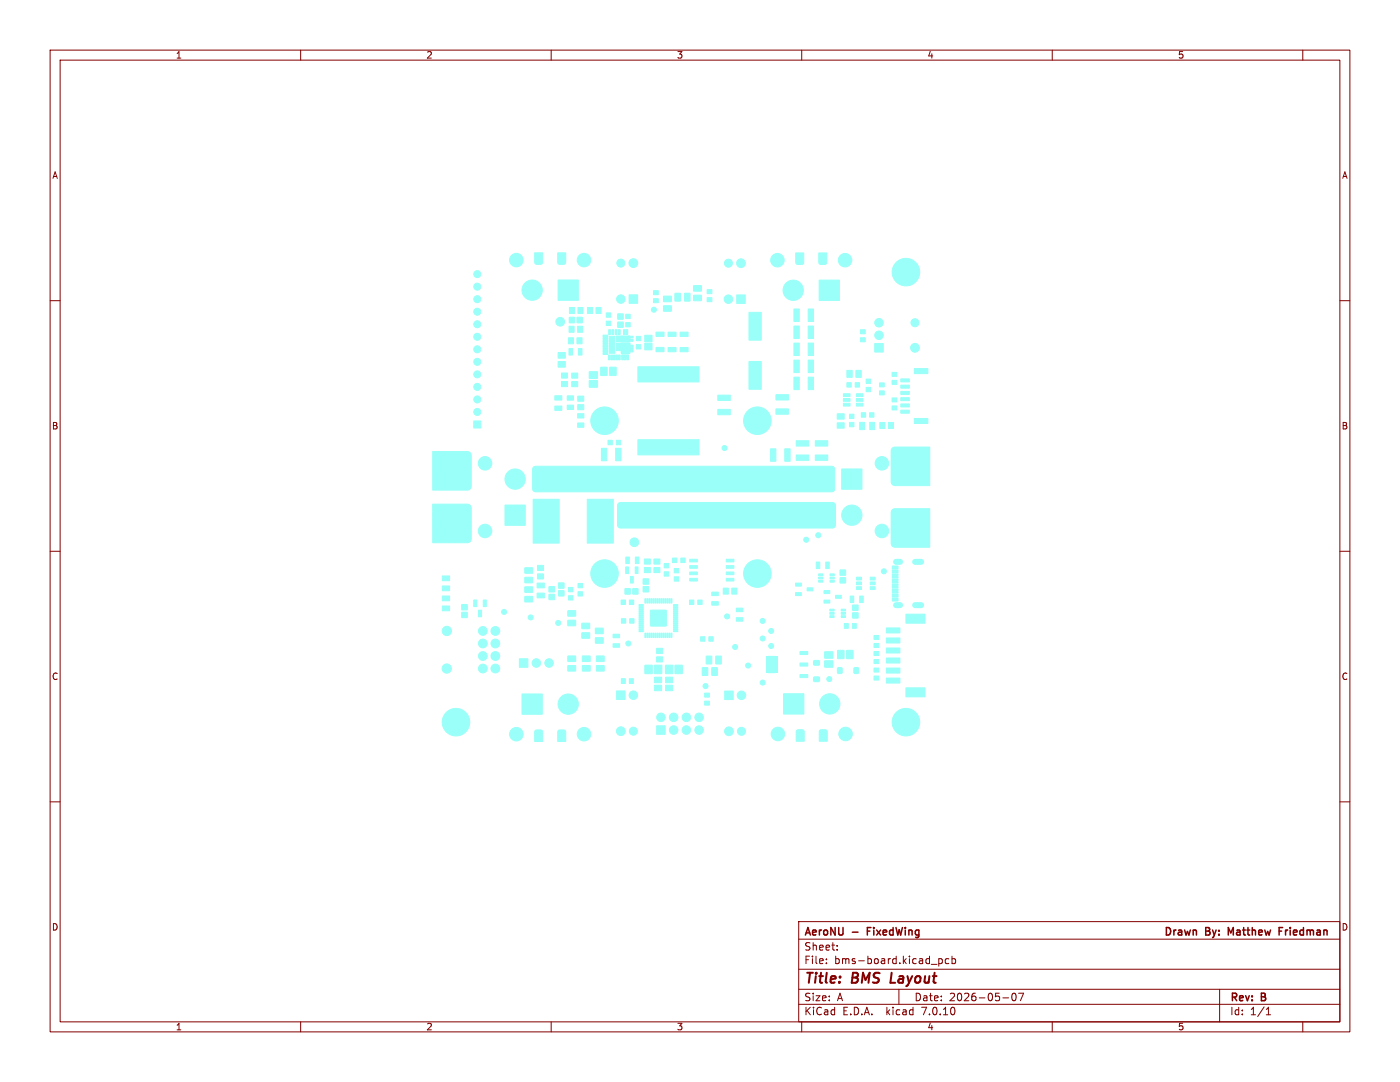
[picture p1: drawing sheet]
<svg xmlns="http://www.w3.org/2000/svg" width="279mm" height="216mm" viewBox="0 0 279 216" stroke-linecap="round" stroke-linejoin="round" font-family="sans-serif">
<defs><g id="words">
<g font-size="2.8" fill="#840000">
<text x="160.4" y="196.8">Title:</text>
<text x="170.1" y="196.8">BMS</text>
<text x="178.6" y="196.8">Layout</text>
</g>
<g font-size="2.1" fill="#840000">
<text x="160.4" y="189.9">Sheet:</text>
<text x="160.4" y="187.1">AeroNU</text>
<text x="170.1" y="187.1">-</text>
<text x="173.7" y="187.1">FixedWing</text>
<text x="232" y="187.1">Drawn</text>
<text x="240.5" y="187.1">By:</text>
<text x="245.6" y="187.1">Matthew</text>
<text x="256.3" y="187.1">Friedman</text>
<text x="160.4" y="192.6">File:</text>
<text x="166.5" y="192.6">bms-board.kicad_pcb</text>
<text x="160.4" y="202.8">KiCad</text>
<text x="160.4" y="200">Size:</text>
<text x="167" y="200">A</text>
<text x="168.1" y="202.8">E.D.A.</text>
<text x="177" y="202.8">kicad</text>
<text x="182.4" y="200">Date:</text>
<text x="184.2" y="202.8">7.0.10</text>
<text x="189.4" y="200">2026-05-07</text>
<text x="245.4" y="200.2">Rev:</text>
<text x="245.4" y="202.8">Id:</text>
<text x="249.5" y="202.8">1/1</text>
<text x="251.8" y="200.2">B</text>
</g>
<g font-size="1.8" fill="#840000">
<text x="35" y="11.9">1</text>
<text x="85" y="11.9">2</text>
<text x="135" y="11.9">3</text>
<text x="185" y="11.9">4</text>
<text x="235" y="11.9">5</text>
<text x="10.3" y="35.9">A</text>
<text x="267.7" y="35.9">A</text>
<text x="10.3" y="85.9">B</text>
<text x="267.7" y="85.9">B</text>
<text x="10.3" y="135.9">C</text>
<text x="267.7" y="135.9">C</text>
<text x="10.3" y="185.9">D</text>
<text x="267.7" y="185.9">D</text>
<text x="35" y="205.8">1</text>
<text x="85" y="205.8">2</text>
<text x="135" y="205.8">3</text>
<text x="185" y="205.8">4</text>
<text x="235" y="205.8">5</text>
</g>
</g></defs>
<g fill="none" stroke="#840000" stroke-width=".2">
<path d="M10 10h259.4v195.9h-259.4zM12 12h255.4v191.9h-255.4zM60 10v2M110 10v2M160 10v2M210 10v2M260 10v2M10 60h2M267.4 60h2M10 110h2M267.4 110h2M10 160h2"/>
<path d="M267.4 160h2M159.4 183.9h108v20h-108zM159.4 197.4h108M159.4 193.4h108M159.4 187.4h108M164.9 192.1v.2M164.9 191.4v.1M167.1 189.4v.2M167.1 188.7v.1M179.4 197.4v3M187.4 191.4l.4-.1 .3 .3-.2 .6h-.5M187.4 191.3v1.5"/>
<path d="M189.4 191.4l-.5-.1-.3 .3 .2 .6h.6M190 191.4l.4-.1 .3 .3-.1 .6h-.6M190 190.8v1.5M200.1 199.1h1.2M202.1 198.3l.2-.1a.8 .8 0 0 1 .5 .7 .8 .8 0 0 1-.5 .8 1 1 0 0 1-.2-1.4zM203.3 198.2h1l-.7 1.5M243.4 197.4v6.5M60 203.9v2M110 203.9v2M159.4 200.4h108M160 203.9v2M210 203.9v2"/>
<path d="M252.7 202.5h.9M252.7 201.4l.4-.4v1.5M260 203.9v2"/>
</g>
<path d="M177.9 194.1l-.2 2h1" fill="none" stroke="#840000" stroke-width=".4"/>
<path d="M173.1 185.8h.5M173.8 185.1h-.7v1.5M255.3 185.8h.5M256 185.1h-.7v1.5" fill="none" stroke="#840000" stroke-width=".3"/>
<path d="M152.8 130.9h2.3v3.4h-2.3z" fill="#9afff8"/>
<g fill="#9afff8" stroke="#9afff8" stroke-width=".2">
<path d="M86.4 100.6h6.9l.6 .3 .2 .5v6.1l-.3 .6-.5 .2h-6.9z"/>
<path d="M100.8 100.8h4v4h-4z"/>
<path d="M86.4 90.1h6.9l.6 .3 .2 .5v6.1l-.3 .6-.5 .2h-6.9z"/>
<path d="M131.1 144.8h1.7v1.7h-1.7z"/>
<path d="M178.1 89.4l.5-.2h7v7.7h-7l-.6-.3-.1-.5v-6.1z"/>
<path d="M168 93.6h4v4h-4z"/>
<path d="M178.1 101.7l.5-.2h7v7.7h-7l-.6-.3-.1-.5v-6.1z"/>
<path d="M122.4 126.5h1.2v.7h-1.2z"/>
<path d="M122.4 128.5h1.2v.7h-1.2z"/>
<path d="M103.7 131.5h1.7v1.7h-1.7z"/>
<path d="M133.3 69.3h1.6v.9h-1.6z"/>
<path d="M133.3 66.3h1.6v.8h-1.6z"/>
<path d="M127.3 73.2h12.2v3h-12.2z"/>
<path d="M127.3 87.7h12.2v3.1h-12.2z"/>
<path d="M142.1 118.1h1.2v.7h-1.2z"/>
<path d="M142.1 120.1h1.2v.7h-1.2z"/>
<path d="M162.7 90.8h2.5v1.1h-2.5z"/>
<path d="M162.7 87.9h2.5v1.1h-2.5z"/>
<path d="M158.9 90.8h2.5v1.1h-2.5z"/>
<path d="M158.9 87.9h2.5v1.1h-2.5z"/>
<path d="M174.4 130h1v.8h-1z"/>
<path d="M174.4 131.6h1v.8h-1z"/>
<path d="M158.4 61.7h1.1v2.4h-1.1z"/>
<path d="M161.3 61.7h1.1v2.4h-1.1z"/>
<path d="M127 68.8h.9v.8h-.9z"/>
<path d="M127 67.1h.9v.9h-.9z"/>
<path d="M156.4 138.4h4v4.1h-4z"/>
<path d="M159 145.8l.3-.2h.8l.3 .2 .1 2.1h-1.6z"/>
<path d="M163.6 145.8l.3-.2h.8l.3 .2 .1 2.1h-1.6z"/>
<path d="M144.9 111.6h1.6v.5h-1.6z"/>
<path d="M144.9 112.9h1.6v.5h-1.6z"/>
<path d="M144.9 114.1h1.6v.6h-1.6z"/>
<path d="M144.9 115.4h1.6v.5h-1.6z"/>
<path d="M137.6 115.4h1.6v.5h-1.6z"/>
<path d="M137.6 114.1h1.6v.6h-1.6z"/>
<path d="M137.6 112.9h1.6v.5h-1.6z"/>
<path d="M137.6 111.6h1.6v.5h-1.6z"/>
<path d="M94.5 84h1.5v1.4h-1.5z"/>
<path d="M135.9 111.4h.8v.8h-.8z"/>
<path d="M134.2 111.4h.9v.8h-.9z"/>
<path d="M158.4 68.5h1.1v2.4h-1.1z"/>
<path d="M161.3 68.5h1.1v2.4h-1.1z"/>
<path d="M164.5 119.7h1.1v.6h-1.1z"/>
<path d="M164.5 117.8h1.1v.6h-1.1z"/>
<path d="M166.7 118.8h1.2v.6h-1.2z"/>
<path d="M116.1 124.4h1.6v1h-1.6z"/>
<path d="M116.1 126.3h1.6v1h-1.6z"/>
<path d="M125.6 119.7h.9v.9h-.9z"/>
<path d="M124 119.7h.8v.9h-.8z"/>
<path d="M154.9 78.7h2.4v1.1h-2.4z"/>
<path d="M154.9 81.6h2.4v1.1h-2.4z"/>
<path d="M117.6 75.9h1.6v1.4h-1.6z"/>
<path d="M117.6 74.2h1.6v1.3h-1.6z"/>
<path d="M177.3 84.3h1v1.2h-1z"/>
<path d="M175.6 84.3h1v1.2h-1z"/>
<path d="M158.4 75.3h1.1v2.4h-1.1z"/>
<path d="M161.3 75.3h1.1v2.4h-1.1z"/>
<path d="M159.7 130h1.5v.6h-1.5z"/>
<path d="M159.7 132.3h1.5v.6h-1.5z"/>
<path d="M153.2 131h1.5v3.2h-1.5z"/>
<path d="M159.7 134.6h1.5v.6h-1.5z"/>
<path d="M106.5 93.2l.4-.2h59.1l.3 .1 .3 .4v4l-.2 .5-.4 .1h-59.1l-.4-.1-.2-.5v-3.9z"/>
<path d="M178 79.4h1v.8h-1z"/>
<path d="M178 81h1v.8h-1z"/>
<path d="M165.6 114.5h.9v.4h-.9z"/>
<path d="M165.6 115.2h.9v.3h-.9z"/>
<path d="M165.6 115.8h.9v.4h-.9z"/>
<path d="M163.4 115.8h.8v.4h-.8z"/>
<path d="M163.4 115.2h.8v.3h-.8z"/>
<path d="M163.4 114.5h.8v.4h-.8z"/>
<path d="M162.9 112.1h.7v1.4h-.7z"/>
<path d="M164.8 112.1h.7v1.4h-.7z"/>
<path d="M149.5 62.3h2.4v5.6h-2.4z"/>
<path d="M149.5 72.1h2.4v5.6h-2.4z"/>
<path d="M132.4 59.1h1.6v1.1h-1.6z"/>
<path d="M132.4 61h1.6v1.1h-1.6z"/>
<path d="M167.2 133.3h.8v1h-.8z"/>
<path d="M170.5 133.3h.8v1h-.8z"/>
<path d="M120 89.5h1.1v2.4h-1.1z"/>
<path d="M122.9 89.5h1v2.4h-1z"/>
<path d="M115.3 82.5h1.2v.9h-1.2z"/>
<path d="M115.3 84.4h1.2v.9h-1.2z"/>
<path d="M134.6 113.4h.8v.9h-.8z"/>
<path d="M134.6 115.1h.8v.9h-.8z"/>
<path d="M164.6 130.1h1.6v1.2h-1.6z"/>
<path d="M164.6 131.9h1.6v1.2h-1.6z"/>
<path d="M113.5 118.9h.8v.8h-.8z"/>
<path d="M113.5 117.2h.8v.9h-.8z"/>
<path d="M134.7 132.8h1.5v1.6h-1.5z"/>
<path d="M132.8 132.8h1.5v1.6h-1.5z"/>
<path d="M106.4 99.6h5.2v8.8h-5.2z"/>
<path d="M117.2 99.6h5.2v8.8h-5.2z"/>
<path d="M116.2 132.8h1.6v1.1h-1.6z"/>
<path d="M116.2 130.9h1.6v1.1h-1.6z"/>
<path d="M174.6 68.6h1.7v1.7h-1.7z"/>
<path d="M140.6 138.3h1v.8h-1z"/>
<path d="M140.6 139.9h1v.8h-1z"/>
<path d="M135.7 69.3h1.6v.9h-1.6z"/>
<path d="M135.7 66.3h1.6v.8h-1.6z"/>
<path d="M113.2 79h1.2v.9h-1.2z"/>
<path d="M113.2 80.8h1.2v.9h-1.2z"/>
<path d="M171.9 82.4h.9v.8h-.9z"/>
<path d="M173.5 82.4h.9v.8h-.9z"/>
<path d="M113.6 61.4h1.1v1.1h-1.1z"/>
<path d="M115.3 61.4h1.1v1.1h-1.1z"/>
<path d="M167.9 121.6h.8v.3h-.8z"/>
<path d="M167.9 122.2h.8v.4h-.8z"/>
<path d="M167.9 122.9h.8v.3h-.8z"/>
<path d="M165.6 122.9h.9v.3h-.9z"/>
<path d="M165.6 122.2h.9v.4h-.9z"/>
<path d="M165.6 121.6h.9v.3h-.9z"/>
<path d="M111.4 70.3h1.4v1.2h-1.4z"/>
<path d="M111.4 72.1h1.4v1.2h-1.4z"/>
<path d="M146.9 123.2h1.3v.7h-1.3z"/>
<path d="M146.9 121.4h1.3v.7h-1.3z"/>
<path d="M158.4 65.1h1.1v2.4h-1.1z"/>
<path d="M161.3 65.1h1.1v2.4h-1.1z"/>
<path d="M167.1 84.4h1.4v1h-1.4z"/>
<path d="M167.1 82.6h1.4v1h-1.4z"/>
<path d="M179.8 75.6h1.7v.6h-1.7z"/>
<path d="M179.8 76.8h1.7v.6h-1.7z"/>
<path d="M179.8 78.1h1.7v.6h-1.7z"/>
<path d="M179.8 79.4h1.7v.6h-1.7z"/>
<path d="M179.8 80.6h1.7v.6h-1.7z"/>
<path d="M179.8 81.8h1.7v.6h-1.7z"/>
<path d="M182.5 73.6h2.7v1h-2.7z"/>
<path d="M182.5 83.5h2.7v1h-2.7z"/>
<path d="M174.4 126.8h1v.8h-1z"/>
<path d="M174.4 128.4h1v.8h-1z"/>
<path d="M109.6 118.6h1.1v1h-1.1z"/>
<path d="M109.6 117.1h1.1v1h-1.1z"/>
<path d="M141.1 57.8h1v.8h-1z"/>
<path d="M141.1 59.4h1v.8h-1z"/>
<path d="M112.1 74.4h1.1v1h-1.1z"/>
<path d="M112.1 76.1h1.1v1h-1.1z"/>
<path d="M146 117.4h1.1v1.1h-1.1z"/>
<path d="M144.3 117.4h1.1v1.1h-1.1z"/>
<path d="M119.9 73.3h1.2v1.6h-1.2z"/>
<path d="M121.7 73.3h1.2v1.6h-1.2z"/>
<path d="M128.4 115.5h1v1.1h-1z"/>
<path d="M128.4 117.1h1v1h-1z"/>
<path d="M115.3 79h1.2v1.1h-1.2z"/>
<path d="M115.3 80.7h1.2v1.1h-1.2z"/>
<path d="M139.8 127.1h.9v.8h-.9z"/>
<path d="M141.5 127.1h.8v.8h-.8z"/>
<path d="M117.2 61.4h1.1v1.1h-1.1z"/>
<path d="M118.9 61.4h1.1v1.1h-1.1z"/>
<path d="M172.9 75.6h.8v.9h-.8z"/>
<path d="M172.9 77.3h.8v.9h-.8z"/>
<path d="M115.4 118.1h.8v.8h-.8z"/>
<path d="M115.4 116.4h.8v.9h-.8z"/>
<path d="M138.4 57h1.6v1.1h-1.6z"/>
<path d="M138.4 58.9h1.6v1.1h-1.6z"/>
<path d="M114.1 74.4h1.2v1.1h-1.2z"/>
<path d="M114.1 76.1h1.2v1.1h-1.2z"/>
<path d="M123.1 137.9h1.7v1.7h-1.7z"/>
<path d="M130.9 69.3h1.6v.9h-1.6z"/>
<path d="M130.9 66.3h1.6v.8h-1.6z"/>
<path d="M113.4 67.4h1.1v1.2h-1.1z"/>
<path d="M115.1 67.4h1.1v1.2h-1.1z"/>
<path d="M119 132.8h1.6v1.1h-1.6z"/>
<path d="M119 130.9h1.6v1.1h-1.6z"/>
<path d="M132.6 114.1h.8v.9h-.8z"/>
<path d="M132.6 112.4h.8v.9h-.8z"/>
<path d="M156.6 89.6h1.1v2.4h-1.1z"/>
<path d="M153.8 89.6h1v2.4h-1z"/>
<path d="M143.3 78.8h2.4v1.1h-2.4z"/>
<path d="M143.3 81.7h2.4v1.1h-2.4z"/>
<path d="M169.7 118.9h.7v1.3h-.7z"/>
<path d="M171.6 118.9h.7v1.3h-.7z"/>
<path d="M128.6 113.2h1.2v1.1h-1.2z"/>
<path d="M128.6 111.5h1.2v1.1h-1.2z"/>
<path d="M113.5 69.6h.7v1.2h-.7z"/>
<path d="M115.5 69.6h.6v1.2h-.6z"/>
<path d="M92.2 122.2h1v1h-1z"/>
<path d="M92.2 120.6h1v1.1h-1z"/>
<path d="M136.6 58.5h1.1v1.6h-1.1z"/>
<path d="M134.7 58.5h1.1v1.6h-1.1z"/>
<path d="M130.4 59.6h1v.8h-1z"/>
<path d="M130.4 58h1v.8h-1z"/>
<path d="M170.8 73.9h1.1v1.4h-1.1z"/>
<path d="M169 73.9h1.1v1.4h-1.1z"/>
<path d="M111.5 117.9h1.1v1h-1.1z"/>
<path d="M111.5 116.3h1.1v1.1h-1.1z"/>
<path d="M104.8 119h1.5v1.1h-1.5z"/>
<path d="M104.8 117.1h1.5v1.1h-1.5z"/>
<path d="M137.6 119.7h.9v.9h-.9z"/>
<path d="M139.3 119.7h.8v.9h-.8z"/>
<path d="M170.7 76.4h.8v.8h-.8z"/>
<path d="M169 76.4h.9v.8h-.9z"/>
<path d="M170.2 122.3h1v1h-1z"/>
<path d="M170.2 120.7h1v1.1h-1z"/>
<path d="M128.7 68.5h1.4v1.3h-1.4z"/>
<path d="M128.7 66.9h1.4v1.3h-1.4z"/>
<path d="M107.2 118.3h1.4v1h-1.4z"/>
<path d="M107.2 116.3h1.4v1h-1.4z"/>
<path d="M162.4 135.1h1.1v.9h-1.1z"/>
<path d="M162.4 131.8h1.1v.9h-1.1z"/>
<path d="M107.3 112.8h1.2v1h-1.2z"/>
<path d="M107.3 114.5h1.2v1h-1.2z"/>
<path d="M121.3 87.9h.9v.8h-.9z"/>
<path d="M123 87.9h.9v.8h-.9z"/>
<path d="M121 62.4h.9v.9h-.9z"/>
<path d="M121 64.1h.9v.8h-.9z"/>
<path d="M168.5 124.4h.8v1h-.8z"/>
<path d="M170.1 124.4h.8v1h-.8z"/>
<path d="M124 123.5h.9v.8h-.9z"/>
<path d="M125.7 123.5h.8v.8h-.8z"/>
<path d="M125.5 58.8h1.7v1.7h-1.7z"/>
<path d="M132.8 136.7h1.4v1.1h-1.4z"/>
<path d="M130.6 136.7h1.4v1.1h-1.4z"/>
<path d="M130.6 135.1h1.4v1.1h-1.4z"/>
<path d="M132.8 135.1h1.4v1.1h-1.4z"/>
<path d="M176.9 125.3h2.7v1h-2.7z"/>
<path d="M176.9 127.3h2.7v1h-2.7z"/>
<path d="M176.9 129.3h2.7v1h-2.7z"/>
<path d="M176.9 131.3h2.7v1h-2.7z"/>
<path d="M176.9 133.3h2.7v1h-2.7z"/>
<path d="M176.9 135.3h2.7v1h-2.7z"/>
<path d="M180.8 122.5h3.8v1.9h-3.8z"/>
<path d="M180.8 137.2h3.8v1.9h-3.8z"/>
<path d="M169 129.8h1.2v1.6h-1.2z"/>
<path d="M167.2 129.8h1.2v1.6h-1.2z"/>
<path d="M173.7 115.2h1v.5h-1z"/>
<path d="M173.7 116.1h1v.6h-1z"/>
<path d="M173.7 117.1h1v.5h-1z"/>
<path d="M170.9 117.1h1v.5h-1z"/>
<path d="M170.9 116.1h1v.6h-1z"/>
<path d="M170.9 115.2h1v.5h-1z"/>
<path d="M115.2 63.3h1v1.1h-1z"/>
<path d="M113.6 63.3h1.1v1.1h-1.1z"/>
<path d="M169.5 84.3h.9v.9h-.9z"/>
<path d="M169.5 82.6h.9v.9h-.9z"/>
<path d="M134.4 120.7l.8-.1 .1 .2h-.8z"/>
<path d="M134.4 121.1l.8-.1 .1 .2h-.8z"/>
<path d="M134.4 121.5l.8-.1 .1 .2h-.8z"/>
<path d="M134.4 121.9l.8-.1 .1 .2h-.8z"/>
<path d="M134.4 122.3l.8-.1 .1 .2h-.8z"/>
<path d="M134.4 122.7l.8-.1 .1 .2h-.8z"/>
<path d="M134.4 123.1l.8-.1 .1 .2h-.8z"/>
<path d="M134.4 123.5l.8-.1 .1 .2h-.8z"/>
<path d="M134.4 123.9l.8-.1 .1 .2h-.8z"/>
<path d="M134.4 124.3l.8-.1 .1 .2h-.8z"/>
<path d="M134.4 124.7l.8-.1 .1 .2h-.8z"/>
<path d="M134.4 125.1l.8-.1 .1 .2h-.8z"/>
<path d="M134.4 125.5l.8-.1 .1 .2h-.8z"/>
<path d="M134.4 125.9l.8-.1 .1 .2h-.8z"/>
<path d="M133.9 126.4h.2v.8h-.2z"/>
<path d="M133.5 126.4h.2l-.1 .8h-.1z"/>
<path d="M133.1 126.4h.2l-.1 .8h-.1z"/>
<path d="M132.7 126.4h.2l-.1 .8h-.1z"/>
<path d="M132.3 126.4h.2v.8h-.2z"/>
<path d="M131.9 126.4h.2v.8h-.2z"/>
<path d="M131.5 126.4h.2l-.1 .8h-.1z"/>
<path d="M131.1 126.4h.2l-.1 .8h-.1z"/>
<path d="M130.7 126.4h.2l-.1 .8h-.1z"/>
<path d="M130.3 126.4h.2v.8h-.2z"/>
<path d="M129.9 126.4h.2v.8h-.2z"/>
<path d="M129.5 126.4h.2l-.1 .8h-.1z"/>
<path d="M129.1 126.4h.2l-.1 .8h-.1z"/>
<path d="M128.7 126.4h.2l-.1 .8h-.1z"/>
<path d="M127.5 125.9l.9-.1v.2h-.8z"/>
<path d="M127.5 125.5l.9-.1v.2h-.8z"/>
<path d="M127.5 125.1l.9-.1v.2h-.8z"/>
<path d="M127.5 124.7l.9-.1v.2h-.8z"/>
<path d="M127.5 124.3l.9-.1v.2h-.8z"/>
<path d="M127.5 123.9l.9-.1v.2h-.8z"/>
<path d="M127.5 123.5l.9-.1v.2h-.8z"/>
<path d="M127.5 123.1l.9-.1v.2h-.8z"/>
<path d="M127.5 122.7l.9-.1v.2h-.8z"/>
<path d="M127.5 122.3l.9-.1v.2h-.8z"/>
<path d="M127.5 121.9l.9-.1v.2h-.8z"/>
<path d="M127.5 121.5l.9-.1v.2h-.8z"/>
<path d="M127.5 121.1l.9-.1v.2h-.8z"/>
<path d="M127.5 120.7l.9-.1v.2h-.8z"/>
<path d="M128.7 119.5h.2l-.1 .8h-.1z"/>
<path d="M129.1 119.5h.2l-.1 .8h-.1z"/>
<path d="M129.5 119.5h.2l-.1 .8h-.1z"/>
<path d="M129.9 119.5h.2v.8h-.2z"/>
<path d="M130.3 119.5h.2v.8h-.2z"/>
<path d="M130.7 119.5h.2l-.1 .8h-.1z"/>
<path d="M131.1 119.5h.2l-.1 .8h-.1z"/>
<path d="M131.5 119.5h.2l-.1 .8h-.1z"/>
<path d="M131.9 119.5h.2v.8h-.2z"/>
<path d="M132.3 119.5h.2v.8h-.2z"/>
<path d="M132.7 119.5h.2l-.1 .8h-.1z"/>
<path d="M133.1 119.5h.2l-.1 .8h-.1z"/>
<path d="M133.5 119.5h.2l-.1 .8h-.1z"/>
<path d="M133.9 119.5h.2v.8h-.2z"/>
<path d="M129.8 121.8h3.2v3.1h-3.2z"/>
<path d="M113.3 123.8h1.6v1h-1.6z"/>
<path d="M113.3 121.9h1.6v1h-1.6z"/>
<path d="M94.5 119.7h.7v1.3h-.7z"/>
<path d="M96.4 119.7h.7v1.3h-.7z"/>
<path d="M95.5 121.8h.6v1.3h-.6z"/>
<path d="M171.7 67.4h1v.8h-1z"/>
<path d="M171.7 65.8h1v.8h-1z"/>
<path d="M88.3 114.9h1.4v1h-1.4z"/>
<path d="M88.3 116.9h1.4v1h-1.4z"/>
<path d="M118.8 125.4h1.6v1h-1.6z"/>
<path d="M118.8 127.3h1.6v1h-1.6z"/>
<path d="M124 135.4h.8v1h-.8z"/>
<path d="M125.6 135.4h.8v1h-.8z"/>
<path d="M131 131.1h1.2v1h-1.2z"/>
<path d="M131 129.4h1.2v1h-1.2z"/>
<path d="M113.6 65.1h1v1.2h-1z"/>
<path d="M115.3 65.1h1v1.2h-1z"/>
<path d="M158.8 118.2h1.1v.6h-1.1z"/>
<path d="M158.8 116.4h1.1v.5h-1.1z"/>
<path d="M161.1 117.3h1.1v.6h-1.1z"/>
<path d="M175.5 78h1v.8h-1z"/>
<path d="M175.5 76.4h1v.8h-1z"/>
<path d="M110.7 81h1.4v.9h-1.4z"/>
<path d="M110.7 79h1.4v.8h-1.4z"/>
<path d="M141 130.9h1v1.6h-1z"/>
<path d="M142.9 130.9h1v1.6h-1z"/>
<path d="M130.5 113.2h1.2v1.1h-1.2z"/>
<path d="M130.5 111.5h1.2v1.1h-1.2z"/>
<path d="M158.4 71.9h1.1v2.4h-1.1z"/>
<path d="M161.3 71.9h1.1v2.4h-1.1z"/>
<path d="M128.7 132.8h1.5v1.6h-1.5z"/>
<path d="M130.6 132.8h1.5v1.6h-1.5z"/>
<path d="M178.1 112.9h1.1v.6h-1.1z"/>
<path d="M178.1 113.7h1.1v.6h-1.1z"/>
<path d="M178.1 115h1.1v.3h-1.1z"/>
<path d="M178.1 116h1.1v.3h-1.1z"/>
<path d="M178.1 116.5h1.1v.3h-1.1z"/>
<path d="M178.1 117.5h1.1v.3h-1.1z"/>
<path d="M178.1 119.3h1.1v.6h-1.1z"/>
<path d="M178.1 118.5h1.1v.6h-1.1z"/>
<path d="M178.1 118h1.1v.3h-1.1z"/>
<path d="M178.1 117h1.1v.3h-1.1z"/>
<path d="M178.1 115.5h1.1v.3h-1.1z"/>
<path d="M178.1 114.5h1.1v.3h-1.1z"/>
<path d="M140.2 133.2h1v1.6h-1z"/>
<path d="M142.1 133.2h1v1.6h-1z"/>
<path d="M170.9 78.6h1.3v.5h-1.3z"/>
<path d="M170.9 79.5h1.3v.6h-1.3z"/>
<path d="M170.9 80.5h1.3v.5h-1.3z"/>
<path d="M168.3 80.5h1.3v.5h-1.3z"/>
<path d="M168.3 79.5h1.3v.6h-1.3z"/>
<path d="M168.3 78.6h1.3v.5h-1.3z"/>
<path d="M167.7 115.3h1v1h-1z"/>
<path d="M167.7 113.7h1v1.1h-1z"/>
<path d="M124.9 62.7h.9v.9h-.9z"/>
<path d="M124.9 64.4h.9v.8h-.9z"/>
<path d="M113.3 130.9h1.6v1.1h-1.6z"/>
<path d="M113.3 132.8h1.6v1.1h-1.6z"/>
<path d="M124.7 117.5h1.1v1h-1.1z"/>
<path d="M126.3 117.5h1v1h-1z"/>
<path d="M88.3 118.9h1.4v1h-1.4z"/>
<path d="M88.3 120.9h1.4v1h-1.4z"/>
<path d="M178 75.9h1v.8h-1z"/>
<path d="M178 74.3h1v.8h-1z"/>
<path d="M163.5 55.9h4v4h-4z"/>
<path d="M163.4 50.5h1.6v1.9l-.2 .3-1 .1-.3-.2z"/>
<path d="M158.8 50.5h1.6v1.9l-.2 .3-1 .1-.3-.2z"/>
<path d="M171.6 84.3h.9v1.4h-.9z"/>
<path d="M173.6 84.3h.9v1.4h-.9z"/>
<path d="M121.5 65.8h.3v.9h-.3z"/>
<path d="M122.1 65.8h.4v.9h-.4z"/>
<path d="M122.8 65.8h.3v.9h-.3z"/>
<path d="M123.4 65.8h.4v.9h-.4z"/>
<path d="M124.4 65.8h.4v.9h-.4z"/>
<path d="M124.9 65.8h.4v.9h-.4z"/>
<path d="M125.4 67.1h.9v.3h-.9z"/>
<path d="M125.4 67.7h.9v.4h-.9z"/>
<path d="M125.4 68.9h.9v.3h-.9z"/>
<path d="M125.4 69.4h.9v.3h-.9z"/>
<path d="M125.4 69.9h.9v.3h-.9z"/>
<path d="M125.1 70.8h.3v1h-.3z"/>
<path d="M124.6 70.8h.3v1h-.3z"/>
<path d="M124.1 70.8h.3v1h-.3z"/>
<path d="M124.1 70.8h1.3v.3h-1.3z"/>
<path d="M123.4 70.8h.4v1h-.4z"/>
<path d="M122.9 70.8h.4v1h-.4z"/>
<path d="M122.4 70.8h.4v1h-.4z"/>
<path d="M121.9 70.8h.4v1h-.4z"/>
<path d="M121.4 70.8h.4v1h-.4z"/>
<path d="M120.3 70.4h1v.3h-1z"/>
<path d="M120.3 69.9h1v.3h-1z"/>
<path d="M120.3 69.4h1v.3h-1z"/>
<path d="M120.3 68.9h1v.3h-1z"/>
<path d="M120.3 68.4h1v.3h-1z"/>
<path d="M120.3 67.9h1v.3h-1z"/>
<path d="M120.3 67.4h1v.3h-1z"/>
<path d="M120.3 66.9h1v.3h-1z"/>
<path d="M121.6 67.1h1.1v3.4h-1.1z"/>
<path d="M123 67h2.7v1.1h-2.7z"/>
<path d="M123 68.4h2.7v1.6h-2.7z"/>
<path d="M124 68.4h1.7v2.1h-1.7z"/>
<path d="M111.4 55.9h4v4h-4z"/>
<path d="M111.3 50.4h1.6v1.9l-.2 .4h-1l-.3-.1z"/>
<path d="M106.7 50.4h1.6v1.9l-.2 .4h-1l-.3-.1z"/>
<path d="M104.8 115.2h1.5v1.1h-1.5z"/>
<path d="M104.8 113.3h1.5v1.1h-1.5z"/>
<path d="M144.6 137.9h1.7v1.7h-1.7z"/>
<path d="M124.9 113.1h.5v1.3h-.5z"/>
<path d="M126.8 113.1h.5v1.3h-.5z"/>
<path d="M125.8 115h.6v1.3h-.6z"/>
<path d="M124.9 111.1h.7v1.4h-.7z"/>
<path d="M126.8 111.1h.7v1.4h-.7z"/>
<path d="M147 58.9h1.7v1.7h-1.7z"/>
<path d="M123.3 64.3h1.1v1h-1.1z"/>
<path d="M123.3 62.6h1.1v1.1h-1.1z"/>
<path d="M174.4 134.9h1v.8h-1z"/>
<path d="M174.4 133.3h1v.8h-1z"/>
<path d="M123.4 100.4l.4-.1h42.3l.5 .1 .1 .5v3.9l-.1 .4-.5 .2h-42.3l-.4-.2-.2-.4v-3.9z"/>
<path d="M104.2 138.5h4v4h-4z"/>
<path d="M106.8 145.8l.3-.2h.8l.3 .2 .1 2.1h-1.6z"/>
<path d="M111.4 145.8l.3-.2h.8l.3 .2 .1 2.1h-1.6z"/>
<circle cx="151.1" cy="114.4" r="2.75"/>
<circle cx="86.9" cy="107.7" r=".4"/>
<circle cx="88.2" cy="107.7" r=".4"/>
<circle cx="89.5" cy="107.7" r=".4"/>
<circle cx="90.8" cy="107.7" r=".4"/>
<circle cx="92.1" cy="107.7" r=".4"/>
<circle cx="93.4" cy="107.7" r=".4"/>
<circle cx="86.9" cy="106.4" r=".4"/>
<circle cx="88.2" cy="106.4" r=".4"/>
<circle cx="89.5" cy="106.4" r=".4"/>
<circle cx="90.8" cy="106.4" r=".4"/>
<circle cx="92.1" cy="106.4" r=".4"/>
<circle cx="93.4" cy="106.4" r=".4"/>
<circle cx="86.9" cy="105.1" r=".4"/>
<circle cx="88.2" cy="105.1" r=".4"/>
<circle cx="89.5" cy="105.1" r=".4"/>
<circle cx="90.8" cy="105.1" r=".4"/>
<circle cx="92.1" cy="105.1" r=".4"/>
<circle cx="93.4" cy="105.1" r=".4"/>
<circle cx="86.9" cy="103.8" r=".4"/>
<circle cx="88.2" cy="103.8" r=".4"/>
<circle cx="89.5" cy="103.8" r=".4"/>
<circle cx="90.8" cy="103.8" r=".4"/>
<circle cx="92.1" cy="103.8" r=".4"/>
<circle cx="93.4" cy="103.8" r=".4"/>
<circle cx="86.9" cy="102.5" r=".4"/>
<circle cx="88.2" cy="102.5" r=".4"/>
<circle cx="89.5" cy="102.5" r=".4"/>
<circle cx="90.8" cy="102.5" r=".4"/>
<circle cx="92.1" cy="102.5" r=".4"/>
<circle cx="93.4" cy="102.5" r=".4"/>
<circle cx="86.9" cy="101.2" r=".4"/>
<circle cx="88.2" cy="101.2" r=".4"/>
<circle cx="89.5" cy="101.2" r=".4"/>
<circle cx="90.8" cy="101.2" r=".4"/>
<circle cx="92.1" cy="101.2" r=".4"/>
<circle cx="93.4" cy="101.2" r=".4"/>
<circle cx="86.9" cy="97.2" r=".4"/>
<circle cx="88.2" cy="97.2" r=".4"/>
<circle cx="89.5" cy="97.2" r=".4"/>
<circle cx="90.8" cy="97.2" r=".4"/>
<circle cx="92.1" cy="97.2" r=".4"/>
<circle cx="93.4" cy="97.2" r=".4"/>
<circle cx="86.9" cy="95.9" r=".4"/>
<circle cx="88.2" cy="95.9" r=".4"/>
<circle cx="89.5" cy="95.9" r=".4"/>
<circle cx="90.8" cy="95.9" r=".4"/>
<circle cx="92.1" cy="95.9" r=".4"/>
<circle cx="93.4" cy="95.9" r=".4"/>
<circle cx="102.8" cy="95.6" r="2.02"/>
<circle cx="86.9" cy="94.6" r=".4"/>
<circle cx="88.2" cy="94.6" r=".4"/>
<circle cx="89.5" cy="94.6" r=".4"/>
<circle cx="90.8" cy="94.6" r=".4"/>
<circle cx="92.1" cy="94.6" r=".4"/>
<circle cx="93.4" cy="94.6" r=".4"/>
<circle cx="86.9" cy="93.3" r=".4"/>
<circle cx="88.2" cy="93.3" r=".4"/>
<circle cx="89.5" cy="93.3" r=".4"/>
<circle cx="90.8" cy="93.3" r=".4"/>
<circle cx="92.1" cy="93.3" r=".4"/>
<circle cx="93.4" cy="93.3" r=".4"/>
<circle cx="86.9" cy="92" r=".4"/>
<circle cx="88.2" cy="92" r=".4"/>
<circle cx="89.5" cy="92" r=".4"/>
<circle cx="90.8" cy="92" r=".4"/>
<circle cx="92.1" cy="92" r=".4"/>
<circle cx="93.4" cy="92" r=".4"/>
<circle cx="86.9" cy="90.7" r=".4"/>
<circle cx="88.2" cy="90.7" r=".4"/>
<circle cx="89.5" cy="90.7" r=".4"/>
<circle cx="90.8" cy="90.7" r=".4"/>
<circle cx="92.1" cy="90.7" r=".4"/>
<circle cx="93.4" cy="90.7" r=".4"/>
<circle cx="96.8" cy="92.4" r="1.35"/>
<circle cx="96.8" cy="105.9" r="1.35"/>
<circle cx="180.8" cy="54.3" r="2.75"/>
<circle cx="120.6" cy="83.9" r="2.75"/>
<circle cx="151.1" cy="83.9" r="2.75"/>
<circle cx="180.8" cy="144.1" r="2.75"/>
<circle cx="91" cy="144.1" r="2.75"/>
<circle cx="120.6" cy="114.4" r="2.75"/>
<circle cx="131.9" cy="143.1" r=".85"/>
<circle cx="134.4" cy="145.7" r=".85"/>
<circle cx="134.4" cy="143.1" r=".85"/>
<circle cx="137" cy="145.7" r=".85"/>
<circle cx="137" cy="143.1" r=".85"/>
<circle cx="139.5" cy="145.7" r=".85"/>
<circle cx="139.5" cy="143.1" r=".85"/>
<circle cx="185" cy="89.8" r=".4"/>
<circle cx="183.7" cy="89.8" r=".4"/>
<circle cx="182.4" cy="89.8" r=".4"/>
<circle cx="181.1" cy="89.8" r=".4"/>
<circle cx="179.8" cy="89.8" r=".4"/>
<circle cx="178.5" cy="89.8" r=".4"/>
<circle cx="185" cy="91.1" r=".4"/>
<circle cx="183.7" cy="91.1" r=".4"/>
<circle cx="182.4" cy="91.1" r=".4"/>
<circle cx="181.1" cy="91.1" r=".4"/>
<circle cx="179.8" cy="91.1" r=".4"/>
<circle cx="178.5" cy="91.1" r=".4"/>
<circle cx="185" cy="92.4" r=".4"/>
<circle cx="183.7" cy="92.4" r=".4"/>
<circle cx="182.4" cy="92.4" r=".4"/>
<circle cx="181.1" cy="92.4" r=".4"/>
<circle cx="179.8" cy="92.4" r=".4"/>
<circle cx="178.5" cy="92.4" r=".4"/>
<circle cx="185" cy="93.7" r=".4"/>
<circle cx="183.7" cy="93.7" r=".4"/>
<circle cx="182.4" cy="93.7" r=".4"/>
<circle cx="181.1" cy="93.7" r=".4"/>
<circle cx="179.8" cy="93.7" r=".4"/>
<circle cx="178.5" cy="93.7" r=".4"/>
<circle cx="185" cy="95" r=".4"/>
<circle cx="183.7" cy="95" r=".4"/>
<circle cx="182.4" cy="95" r=".4"/>
<circle cx="181.1" cy="95" r=".4"/>
<circle cx="179.8" cy="95" r=".4"/>
<circle cx="178.5" cy="95" r=".4"/>
<circle cx="185" cy="96.3" r=".4"/>
<circle cx="183.7" cy="96.3" r=".4"/>
<circle cx="182.4" cy="96.3" r=".4"/>
<circle cx="181.1" cy="96.3" r=".4"/>
<circle cx="179.8" cy="96.3" r=".4"/>
<circle cx="178.5" cy="96.3" r=".4"/>
<circle cx="185" cy="102.1" r=".4"/>
<circle cx="183.7" cy="102.1" r=".4"/>
<circle cx="182.4" cy="102.1" r=".4"/>
<circle cx="181.1" cy="102.1" r=".4"/>
<circle cx="179.8" cy="102.1" r=".4"/>
<circle cx="178.5" cy="102.1" r=".4"/>
<circle cx="170" cy="102.8" r="2.02"/>
<circle cx="185" cy="103.4" r=".4"/>
<circle cx="183.7" cy="103.4" r=".4"/>
<circle cx="182.4" cy="103.4" r=".4"/>
<circle cx="181.1" cy="103.4" r=".4"/>
<circle cx="179.8" cy="103.4" r=".4"/>
<circle cx="178.5" cy="103.4" r=".4"/>
<circle cx="185" cy="104.7" r=".4"/>
<circle cx="183.7" cy="104.7" r=".4"/>
<circle cx="182.4" cy="104.7" r=".4"/>
<circle cx="181.1" cy="104.7" r=".4"/>
<circle cx="179.8" cy="104.7" r=".4"/>
<circle cx="178.5" cy="104.7" r=".4"/>
<circle cx="185" cy="106" r=".4"/>
<circle cx="183.7" cy="106" r=".4"/>
<circle cx="182.4" cy="106" r=".4"/>
<circle cx="181.1" cy="106" r=".4"/>
<circle cx="179.8" cy="106" r=".4"/>
<circle cx="178.5" cy="106" r=".4"/>
<circle cx="185" cy="107.3" r=".4"/>
<circle cx="183.7" cy="107.3" r=".4"/>
<circle cx="182.4" cy="107.3" r=".4"/>
<circle cx="181.1" cy="107.3" r=".4"/>
<circle cx="179.8" cy="107.3" r=".4"/>
<circle cx="178.5" cy="107.3" r=".4"/>
<circle cx="185" cy="108.6" r=".4"/>
<circle cx="183.7" cy="108.6" r=".4"/>
<circle cx="182.4" cy="108.6" r=".4"/>
<circle cx="181.1" cy="108.6" r=".4"/>
<circle cx="179.8" cy="108.6" r=".4"/>
<circle cx="178.5" cy="108.6" r=".4"/>
<circle cx="176" cy="92.4" r="1.35"/>
<circle cx="176" cy="105.9" r="1.35"/>
<circle cx="107" cy="132.3" r=".85"/>
<circle cx="109.6" cy="132.3" r=".85"/>
<circle cx="159.7" cy="146.1" r=".4"/>
<circle cx="159.7" cy="147.4" r=".4"/>
<circle cx="164.3" cy="146.1" r=".4"/>
<circle cx="164.3" cy="147.4" r=".4"/>
<circle cx="165.6" cy="140.5" r="2.02"/>
<circle cx="155.3" cy="146.5" r="1.35"/>
<circle cx="168.7" cy="146.5" r="1.35"/>
<circle cx="130.5" cy="61.8" r=".5"/>
<circle cx="95.2" cy="82.2" r=".7"/>
<circle cx="95.2" cy="79.7" r=".7"/>
<circle cx="95.2" cy="77.2" r=".7"/>
<circle cx="95.2" cy="74.7" r=".7"/>
<circle cx="95.2" cy="72.2" r=".7"/>
<circle cx="95.2" cy="69.7" r=".7"/>
<circle cx="95.2" cy="67.2" r=".7"/>
<circle cx="95.2" cy="64.7" r=".7"/>
<circle cx="95.2" cy="62.2" r=".7"/>
<circle cx="95.2" cy="59.7" r=".7"/>
<circle cx="95.2" cy="57.2" r=".7"/>
<circle cx="95.2" cy="54.7" r=".7"/>
<circle cx="153.9" cy="128.9" r=".5"/>
<circle cx="126.6" cy="108.2" r=".87"/>
<circle cx="176.4" cy="114" r=".5"/>
<circle cx="182.6" cy="64.4" r=".8"/>
<circle cx="182.6" cy="69.4" r=".87"/>
<circle cx="175.4" cy="66.9" r=".85"/>
<circle cx="175.4" cy="64.4" r=".85"/>
<circle cx="125.4" cy="128.4" r=".5"/>
<circle cx="145.1" cy="123" r=".5"/>
<circle cx="89.2" cy="133.4" r=".93"/>
<circle cx="89.2" cy="125.9" r=".93"/>
<circle cx="98.9" cy="125.9" r=".88"/>
<circle cx="98.9" cy="128.4" r=".88"/>
<circle cx="98.9" cy="130.9" r=".88"/>
<circle cx="98.9" cy="133.4" r=".88"/>
<circle cx="96.4" cy="125.9" r=".88"/>
<circle cx="96.4" cy="128.4" r=".88"/>
<circle cx="96.4" cy="130.9" r=".88"/>
<circle cx="96.4" cy="133.4" r=".88"/>
<circle cx="126.4" cy="145.9" r=".8"/>
<circle cx="123.9" cy="145.9" r=".87"/>
<circle cx="126.4" cy="138.7" r=".85"/>
<circle cx="111.4" cy="124.3" r=".5"/>
<circle cx="160.9" cy="107.7" r=".5"/>
<circle cx="140.8" cy="136.9" r=".5"/>
<circle cx="165.5" cy="135.5" r=".5"/>
<circle cx="152.2" cy="127.4" r=".5"/>
<circle cx="123.9" cy="52.5" r=".8"/>
<circle cx="126.4" cy="52.5" r=".87"/>
<circle cx="123.9" cy="59.7" r=".85"/>
<circle cx="163.3" cy="106.8" r=".5"/>
<circle cx="149.3" cy="132.8" r=".5"/>
<circle cx="111.8" cy="64.2" r=".87"/>
<circle cx="146.7" cy="129.1" r=".5"/>
<circle cx="100.6" cy="122.1" r=".5"/>
<circle cx="152.2" cy="123.9" r=".5"/>
<circle cx="153.9" cy="125.9" r=".5"/>
<circle cx="105.9" cy="123.2" r=".5"/>
<circle cx="164.2" cy="52.3" r=".4"/>
<circle cx="164.2" cy="51" r=".4"/>
<circle cx="159.6" cy="52.3" r=".4"/>
<circle cx="159.6" cy="51" r=".4"/>
<circle cx="158.3" cy="57.9" r="2.02"/>
<circle cx="168.6" cy="51.9" r="1.35"/>
<circle cx="155.2" cy="51.9" r="1.35"/>
<circle cx="112.1" cy="52.2" r=".4"/>
<circle cx="112.1" cy="51" r=".4"/>
<circle cx="107.5" cy="52.2" r=".4"/>
<circle cx="107.5" cy="51" r=".4"/>
<circle cx="106.2" cy="57.9" r="2.02"/>
<circle cx="116.5" cy="51.9" r="1.35"/>
<circle cx="103.1" cy="51.9" r="1.35"/>
<circle cx="144.6" cy="89.4" r=".5"/>
<circle cx="148" cy="145.9" r=".8"/>
<circle cx="145.5" cy="145.9" r=".87"/>
<circle cx="148" cy="138.7" r=".85"/>
<circle cx="152.2" cy="136.2" r=".5"/>
<circle cx="145.4" cy="52.5" r=".8"/>
<circle cx="147.9" cy="52.5" r=".87"/>
<circle cx="145.4" cy="59.7" r=".85"/>
<circle cx="107.5" cy="146.2" r=".4"/>
<circle cx="107.5" cy="147.5" r=".4"/>
<circle cx="112.1" cy="146.2" r=".4"/>
<circle cx="112.1" cy="147.5" r=".4"/>
<circle cx="113.4" cy="140.5" r="2.02"/>
<circle cx="103.1" cy="146.5" r="1.35"/>
<circle cx="116.5" cy="146.5" r="1.35"/>
</g>
<path d="M178.8 112.1h.8M182.6 112.1h1.2M178.8 120.8h.8M182.6 120.8h1.2" fill="none" stroke="#9afff8" stroke-width="1.2"/>
<use href="#words"/>
</svg>
